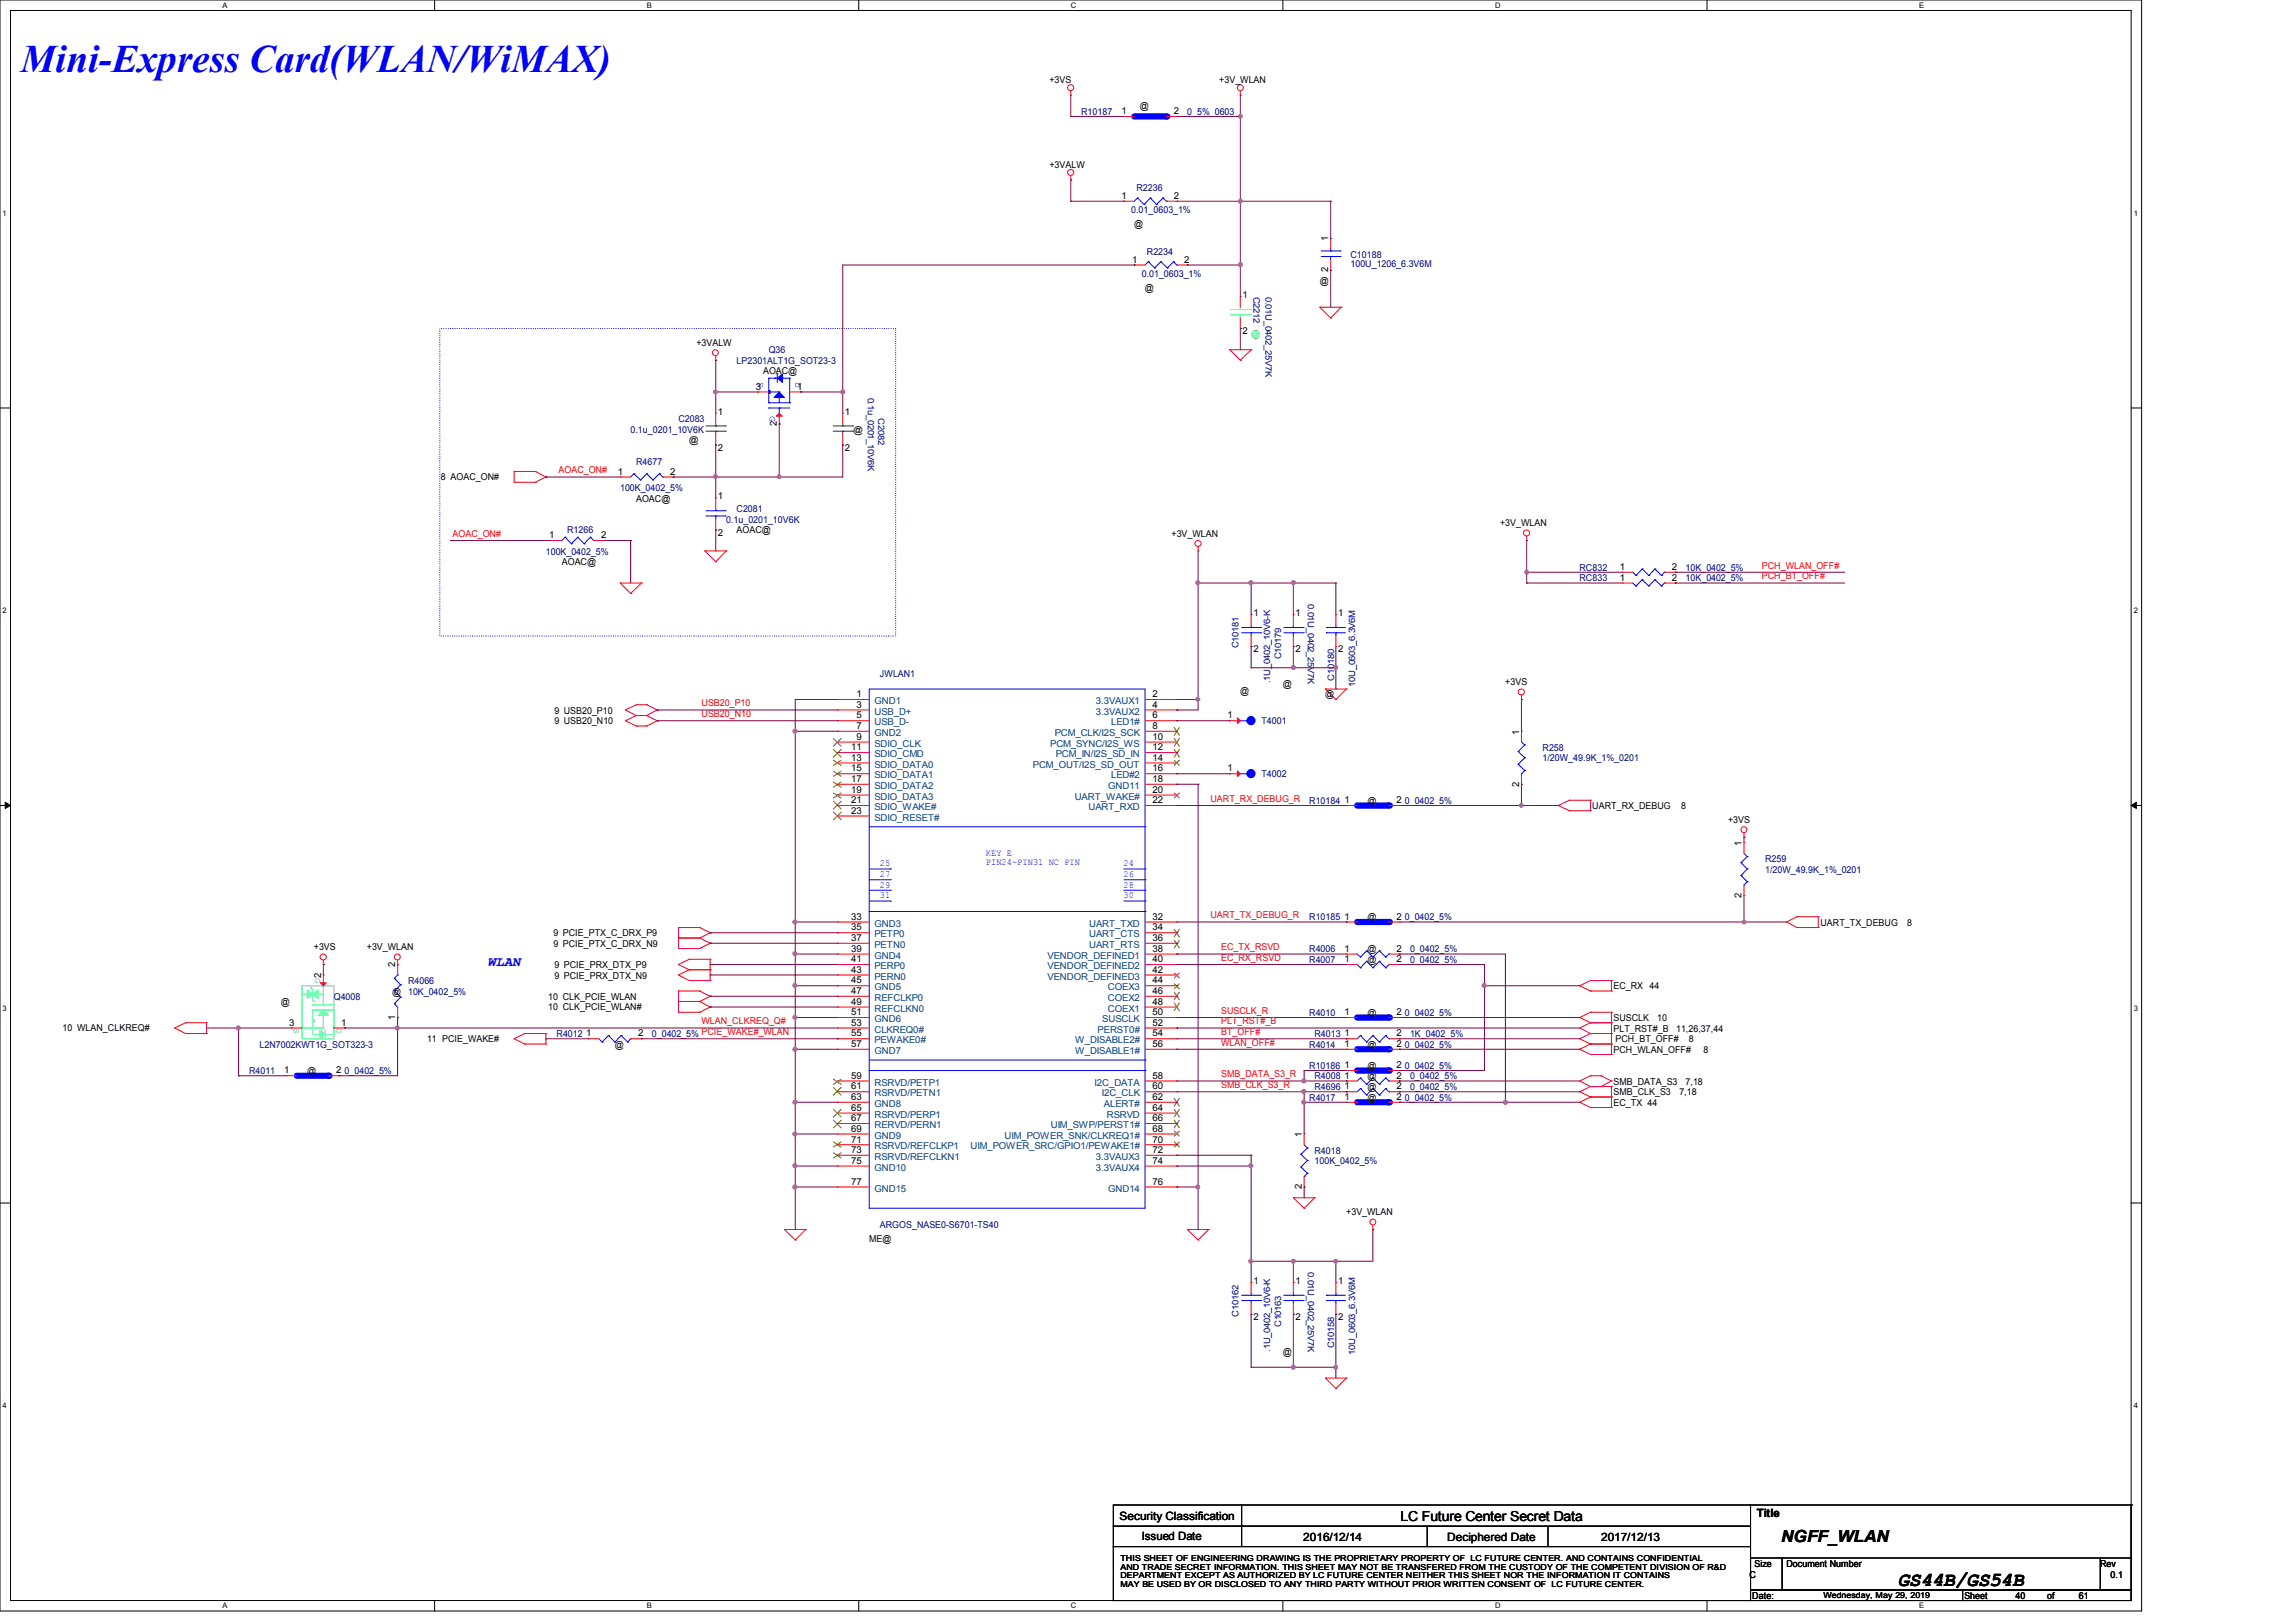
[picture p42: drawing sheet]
<svg xmlns="http://www.w3.org/2000/svg" width="297mm" height="210mm" viewBox="0 0 297 210" stroke-linecap="round" stroke-linejoin="round" font-family="sans-serif">
<defs><g id="words">
<text font-size="5" fill="#00f" x="2.7" y="9.3">Mini-Express Card(WLAN/WiMAX)</text>
<text font-size="2.6" x="245.5" y="205.1">GS44B/GS54B</text>
<text font-size="2.2" x="230.4" y="199.5">NGFF_WLAN</text>
<text font-size="1.8" fill="#00f" x="63.1" y="125">WLAN</text>
<text font-size="1.8" x="181.2" y="196.8">LC Future Center Secret Data</text>
<g font-size="1.5">
<text x="144.8" y="196.6">Security Classification</text>
<text x="227.2" y="196.3">Title</text>
<text x="147.7" y="199.3">Issued Date</text>
<text x="168.6" y="199.4">2016/12/14</text>
<text x="187.2" y="199.4">Deciphered Date</text>
<text x="207.1" y="199.4">2017/12/13</text>
</g>
<g font-size="1.2">
<text x="135.8" y="10.7">+3VS</text>
<text x="157.7" y="10.7">+3V_WLAN</text>
<text x="145.1" y="14.8">1</text>
<text x="147.4" y="14.1">@</text>
<text x="151.8" y="14.8">2</text>
<text x="135.8" y="21.7">+3VALW</text>
<text x="145.1" y="25.7">1</text>
<text x="146.7" y="29.4">@</text>
<text x="151.8" y="25.7">2</text>
<text x="146.5" y="34">1</text>
<text x="153.2" y="34">2</text>
<text x="171.8" y="35.2" transform="rotate(-90 171.8 35.2)">2</text>
<text x="171.8" y="31.2" transform="rotate(-90 171.8 31.2)">1</text>
<text x="148.1" y="37.6">@</text>
<text x="160.7" y="38.5">1</text>
<text x="170.7" y="36.8">@</text>
<text x="90.1" y="44.7">+3VALW</text>
<text x="160.7" y="43.3">2</text>
<text x="92.9" y="53.6">1</text>
<text x="97.8" y="50.4">3</text>
<text x="98.7" y="48.4">AOAC@</text>
<text x="103.1" y="50.4">1</text>
<text x="109.3" y="53.6">1</text>
<text x="92.9" y="58.3">2</text>
<text x="100.5" y="55.1" transform="rotate(-90 100.5 55.1)">2</text>
<text x="109.3" y="58.3">2</text>
<text x="57" y="62.1">8 AOAC_ON#</text>
<text x="79.9" y="61.4">1</text>
<text x="82.3" y="64.9">AOAC@</text>
<text x="86.7" y="61.4">2</text>
<text x="92.9" y="64.6">1</text>
<text x="71" y="69.6">1</text>
<text x="77.8" y="69.6">2</text>
<text x="92.9" y="69.3">2</text>
<text x="95.3" y="69">AOAC@</text>
<text x="151.5" y="69.4">+3V_WLAN</text>
<text x="194" y="68.1">+3V_WLAN</text>
<text x="72.7" y="73.2">AOAC@</text>
<text x="209.5" y="73.7">1</text>
<text x="209.5" y="75.1">1</text>
<text x="216.3" y="73.7">2</text>
<text x="216.3" y="75.1">2</text>
<text x="162.1" y="79.7">1</text>
<text x="167.6" y="79.7">1</text>
<text x="173.1" y="79.7">1</text>
<text x="160.4" y="89.7">@</text>
<text x="162.1" y="84.4">2</text>
<text x="165.9" y="88.9">@</text>
<text x="167.6" y="84.4">2</text>
<text x="173.1" y="84.4">2</text>
<text x="194.7" y="88.6">+3VS</text>
<text x="71.7" y="93.7">9 USB20_N10</text>
<text x="71.7" y="92.3">9 USB20_P10</text>
<text x="110.8" y="90.2">1</text>
<text x="110.8" y="91.6">3</text>
<text x="110.8" y="93">5</text>
<text x="110.8" y="94.3">7</text>
<text x="110.8" y="95.7">9</text>
<text x="149.1" y="90.2">2</text>
<text x="149.1" y="91.6">4</text>
<text x="149.1" y="93">6</text>
<text x="149.1" y="94.3">8</text>
<text x="149.1" y="95.7">10</text>
<text x="158.8" y="93">1</text>
<text x="171.4" y="90.1">@</text>
<text x="196.5" y="95" transform="rotate(-90 196.5 95)">1</text>
<text x="110.1" y="97.1">11</text>
<text x="110.1" y="98.4">13</text>
<text x="110.1" y="99.8">15</text>
<text x="110.1" y="101.2">17</text>
<text x="149.1" y="97.1">12</text>
<text x="149.1" y="98.4">14</text>
<text x="149.1" y="99.8">16</text>
<text x="149.1" y="101.2">18</text>
<text x="158.8" y="99.8">1</text>
<text x="196.5" y="101.8" transform="rotate(-90 196.5 101.8)">2</text>
<text x="110.1" y="102.6">19</text>
<text x="110.1" y="103.9">21</text>
<text x="110.1" y="105.3">23</text>
<text x="149.1" y="102.6">20</text>
<text x="149.1" y="103.9">22</text>
<text x="173.9" y="103.9">1</text>
<text x="176.9" y="104">@</text>
<text x="180.6" y="103.9">2</text>
<text x="206" y="104.7">UART_RX_DEBUG</text>
<text x="217.5" y="104.7">8</text>
<text x="223.5" y="106.5">+3VS</text>
<text x="225.3" y="109.4" transform="rotate(-90 225.3 109.4)">1</text>
<text x="110.1" y="119">33</text>
<text x="149.1" y="119">32</text>
<text x="173.9" y="119">1</text>
<text x="176.9" y="119.1">@</text>
<text x="180.6" y="119">2</text>
<text x="225.3" y="116.2" transform="rotate(-90 225.3 116.2)">2</text>
<text x="235.5" y="119.8">UART_TX_DEBUG</text>
<text x="246.7" y="119.8">8</text>
<text x="40.6" y="122.9">+3VS</text>
<text x="47.5" y="122.9">+3V_WLAN</text>
<text x="51.1" y="125.2" transform="rotate(-90 51.1 125.2)">2</text>
<text x="71.6" y="122.5">9 PCIE_PTX_C_DRX_N9</text>
<text x="71.6" y="121.2">9 PCIE_PTX_C_DRX_P9</text>
<text x="71.7" y="125.3">9 PCIE_PRX_DTX_P9</text>
<text x="110.1" y="120.4">35</text>
<text x="110.1" y="121.8">37</text>
<text x="110.1" y="123.1">39</text>
<text x="110.1" y="124.5">41</text>
<text x="110.1" y="125.9">43</text>
<text x="149.1" y="120.4">34</text>
<text x="149.1" y="121.8">36</text>
<text x="149.1" y="123.1">38</text>
<text x="149.1" y="124.5">40</text>
<text x="149.1" y="125.9">42</text>
<text x="173.9" y="124.5">1</text>
<text x="173.9" y="123.1">1</text>
<text x="176.9" y="124.6">@</text>
<text x="176.9" y="123.2">@</text>
<text x="180.6" y="124.5">2</text>
<text x="180.6" y="123.1">2</text>
<text x="36.3" y="130">@</text>
<text x="41.5" y="126.6" transform="rotate(-90 41.5 126.6)">2</text>
<text x="50.7" y="128.7">@</text>
<text x="51.1" y="132" transform="rotate(-90 51.1 132)">1</text>
<text x="70.9" y="129.4">10 CLK_PCIE_WLAN</text>
<text x="70.9" y="130.7">10 CLK_PCIE_WLAN#</text>
<text x="71.7" y="126.6">9 PCIE_PRX_DTX_N9</text>
<text x="110.1" y="127.3">45</text>
<text x="110.1" y="131.4">51</text>
<text x="110.1" y="128.6">47</text>
<text x="110.1" y="130">49</text>
<text x="149.1" y="127.3">44</text>
<text x="149.1" y="128.6">46</text>
<text x="149.1" y="130">48</text>
<text x="149.1" y="131.4">50</text>
<text x="173.9" y="131.4">1</text>
<text x="176.9" y="131.4">@</text>
<text x="180.6" y="131.4">2</text>
<text x="208.7" y="128">EC_RX 44</text>
<text x="8.1" y="133.3">10 WLAN_CLKREQ#</text>
<text x="37.4" y="132.7">3</text>
<text x="44.2" y="132.7">1</text>
<text x="55.2" y="134.9">11 PCIE_WAKE#</text>
<text x="75.8" y="134.1">1</text>
<text x="79.5" y="135.6">@</text>
<text x="82.5" y="134.1">2</text>
<text x="110.1" y="132.7">53</text>
<text x="110.1" y="134.1">55</text>
<text x="110.1" y="135.5">57</text>
<text x="149.1" y="132.7">52</text>
<text x="149.1" y="134.1">54</text>
<text x="149.1" y="135.5">56</text>
<text x="173.9" y="135.5">1</text>
<text x="173.9" y="134.1">1</text>
<text x="176.9" y="135.6">@</text>
<text x="180.6" y="135.5">2</text>
<text x="180.6" y="134.1">2</text>
<text x="208.7" y="132.1">SUSCLK</text>
<text x="208.7" y="136.2">PCH_WLAN_OFF#</text>
<text x="208.7" y="133.5">PLT_RST#_B</text>
<text x="209" y="134.9">PCH_BT_OFF#</text>
<text x="214.4" y="132.1">10</text>
<text x="216.8" y="133.5">11,26,37,44</text>
<text x="218.5" y="134.9">8</text>
<text x="220.4" y="136.2">8</text>
<text x="36.7" y="138.9">1</text>
<text x="39.7" y="139">@</text>
<text x="43.5" y="138.9">2</text>
<text x="110.1" y="139.6">59</text>
<text x="110.1" y="141">61</text>
<text x="110.1" y="142.3">63</text>
<text x="110.1" y="143.7">65</text>
<text x="149.1" y="139.6">58</text>
<text x="149.1" y="141">60</text>
<text x="149.1" y="142.3">62</text>
<text x="149.1" y="143.7">64</text>
<text x="173.9" y="142.3">1</text>
<text x="173.9" y="139.6">1</text>
<text x="173.9" y="141">1</text>
<text x="173.9" y="138.2">1</text>
<text x="176.9" y="142.4">@</text>
<text x="176.9" y="139.7">@</text>
<text x="176.9" y="141">@</text>
<text x="176.9" y="138.3">@</text>
<text x="180.6" y="142.3">2</text>
<text x="180.6" y="139.6">2</text>
<text x="180.6" y="141">2</text>
<text x="180.6" y="138.2">2</text>
<text x="208.7" y="143.1">EC_TX 44</text>
<text x="208.7" y="141.7">SMB_CLK_S3</text>
<text x="208.7" y="140.3">SMB_DATA_S3</text>
<text x="217.2" y="141.7">7,18</text>
<text x="218" y="140.3">7,18</text>
<text x="110.1" y="145.1">67</text>
<text x="110.1" y="146.4">69</text>
<text x="110.1" y="147.8">71</text>
<text x="110.1" y="149.2">73</text>
<text x="149.1" y="145.1">66</text>
<text x="149.1" y="149.2">72</text>
<text x="149.1" y="146.4">68</text>
<text x="149.1" y="147.8">70</text>
<text x="168.4" y="147.2" transform="rotate(-90 168.4 147.2)">1</text>
<text x="110.1" y="150.6">75</text>
<text x="110.1" y="153.3">77</text>
<text x="149.1" y="150.6">74</text>
<text x="149.1" y="153.3">76</text>
<text x="168.4" y="153.9" transform="rotate(-90 168.4 153.9)">2</text>
<text x="112.4" y="160.7">ME@</text>
<text x="174.1" y="157.2">+3V_WLAN</text>
<text x="162.1" y="166.1">1</text>
<text x="167.6" y="166.1">1</text>
<text x="173.1" y="166.1">1</text>
<text x="162.1" y="170.8">2</text>
<text x="167.6" y="170.8">2</text>
<text x="173.1" y="170.8">2</text>
<text x="165.9" y="175.3">@</text>
<text x="227" y="202.7">Size</text>
<text x="231.1" y="202.7">Document Number</text>
<text x="271.7" y="202.7">Rev</text>
<text x="226.3" y="204.1">C</text>
<text x="226.7" y="206.9">Date:</text>
<text x="254.1" y="206.9">Sheet</text>
<text x="260.7" y="206.9">40</text>
<text x="264.8" y="206.9">of</text>
<text x="268.9" y="206.9">61</text>
<text x="273" y="204.1">0.1</text>
</g>
<g font-size="1.2" fill="#000080">
<text x="139.9" y="14.9">R10187</text>
<text x="153.6" y="14.9">0_5%_0603</text>
<text x="146.3" y="27.6">0.01_0603_1%</text>
<text x="147" y="24.7">R2236</text>
<text x="147.7" y="35.8">0.01_0603_1%</text>
<text x="148.4" y="32.9">R2234</text>
<text x="174.7" y="33.4">C10188</text>
<text x="174.7" y="34.6">100U_1206_6.3V6M</text>
<text x="162.2" y="38.4" transform="rotate(90 162.2 38.4)">C2212</text>
<text x="163.7" y="38.4" transform="rotate(90 163.7 38.4)">0.01U_0402_25V7K</text>
<text x="95.3" y="47.1">LP2301ALT1G_SOT23-3</text>
<text x="99.4" y="45.7">Q36</text>
<text x="112.3" y="51.4" transform="rotate(90 112.3 51.4)">0.1u_0201_10V6K</text>
<text x="81.6" y="56">0.1u_0201_10V6K</text>
<text x="87.7" y="54.6">C2083</text>
<text x="113.6" y="54.1" transform="rotate(90 113.6 54.1)">C2082</text>
<text x="80.2" y="63.5">100K_0402_5%</text>
<text x="82.3" y="60.1">R4677</text>
<text x="70.6" y="71.8">100K_0402_5%</text>
<text x="73.4" y="69">R1266</text>
<text x="93.9" y="67.6">0.1u_0201_10V6K</text>
<text x="95.3" y="66.3">C2081</text>
<text x="204.3" y="73.8">RC832</text>
<text x="204.3" y="75.2">RC833</text>
<text x="218" y="73.8">10K_0402_5%</text>
<text x="218" y="75.2">10K_0402_5%</text>
<text x="160.2" y="83.9" transform="rotate(-90 160.2 83.9)">C10181</text>
<text x="169.2" y="78.1" transform="rotate(90 169.2 78.1)">0.01U_0402_25V7K</text>
<text x="113.8" y="87.5">JWLAN1</text>
<text x="164.3" y="88.4" transform="rotate(-90 164.3 88.4)">.1U_0402_10V6-K</text>
<text x="165.7" y="85.3" transform="rotate(-90 165.7 85.3)">C10179</text>
<text x="172.6" y="88.1" transform="rotate(-90 172.6 88.1)">C10180</text>
<text x="175.3" y="88.9" transform="rotate(-90 175.3 88.9)">10U_0603_6.3V6M</text>
<text x="163.2" y="93.7">T4001</text>
<text x="163.2" y="100.6">T4002</text>
<text x="199.5" y="97.2">R258</text>
<text x="199.5" y="98.5">1/20W_49.9K_1%_0201</text>
<text x="169.4" y="104">R10184</text>
<text x="181.7" y="104">0_0402_5%</text>
<text x="228.3" y="111.5">R259</text>
<text x="228.3" y="112.9">1/20W_49.9K_1%_0201</text>
<text x="169.4" y="119.1">R10185</text>
<text x="181.7" y="119.1">0_0402_5%</text>
<text x="169.4" y="124.6">R4007</text>
<text x="169.4" y="123.2">R4006</text>
<text x="182.4" y="124.6">0_0402_5%</text>
<text x="182.4" y="123.2">0_0402_5%</text>
<text x="43.2" y="129.4">Q4008</text>
<text x="52.8" y="127.3">R4066</text>
<text x="52.8" y="128.7">10K_0402_5%</text>
<text x="169.4" y="131.4">R4010</text>
<text x="181.7" y="131.4">0_0402_5%</text>
<text x="33.6" y="135.6">L2N7002KWT1G_SOT323-3</text>
<text x="72" y="134.2">R4012</text>
<text x="84.3" y="134.2">0_0402_5% PCIE_WAKE#_WLAN</text>
<text x="169.4" y="135.6">R4014</text>
<text x="170" y="134.2">R4013</text>
<text x="181.7" y="135.6">0_0402_5%</text>
<text x="182.4" y="134.2">1K_0402_5%</text>
<text x="32.2" y="139">R4011</text>
<text x="44.6" y="139">0_0402_5%</text>
<text x="169.4" y="142.4">R4017</text>
<text x="169.4" y="138.3">R10186</text>
<text x="170" y="139.7">R4008</text>
<text x="170" y="141">R4696</text>
<text x="181.7" y="142.4">0_0402_5%</text>
<text x="181.7" y="138.3">0_0402_5%</text>
<text x="182.4" y="139.7">0_0402_5%</text>
<text x="182.4" y="141">0_0402_5%</text>
<text x="170" y="149.3">R4018</text>
<text x="170" y="150.6">100K_0402_5%</text>
<text x="113.8" y="158.9">ARGOS_NASE0-S6701-TS40</text>
<text x="169.2" y="164.6" transform="rotate(90 169.2 164.6)">0.01U_0402_25V7K</text>
<text x="160.2" y="170.3" transform="rotate(-90 160.2 170.3)">C10162</text>
<text x="165.7" y="171.7" transform="rotate(-90 165.7 171.7)">C10163</text>
<text x="164.3" y="174.9" transform="rotate(-90 164.3 174.9)">.1U_0402_10V6-K</text>
<text x="172.6" y="174.5" transform="rotate(-90 172.6 174.5)">C10158</text>
<text x="175.3" y="175.3" transform="rotate(-90 175.3 175.3)">10U_0603_6.3V6M</text>
</g>
<text font-size="1.2" fill="#0f0" x="161.8" y="43.6">@</text>
<g font-size="1.2" fill="#008000">
<text x="89.2" y="57.4">@</text>
<text x="110.4" y="56">@</text>
</g>
<g font-size="1.2" fill="#f00">
<text x="72.3" y="61.3">AOAC_ON#</text>
<text x="58.5" y="69.5">AOAC_ON#</text>
<text x="227.9" y="73.6">PCH_WLAN_OFF#</text>
<text x="227.9" y="75">PCH_BT_OFF#</text>
<text x="90.8" y="92.8">USB20_N10</text>
<text x="90.8" y="91.4">USB20_P10</text>
<text x="156.6" y="103.8">UART_RX_DEBUG_R</text>
<text x="156.6" y="118.8">UART_TX_DEBUG_R</text>
<text x="158" y="123">EC_TX_RSVD</text>
<text x="158" y="124.3">EC_RX_RSVD</text>
<text x="158" y="131.2">SUSCLK_R</text>
<text x="90.8" y="132.5">WLAN_CLKREQ_Q#</text>
<text x="158" y="133.9">BT_OFF#</text>
<text x="158" y="135.3">WLAN_OFF#</text>
<text x="158" y="132.5">PLT_RST#_B</text>
<text x="158" y="140.8">SMB_CLK_S3_R</text>
<text x="158" y="139.4">SMB_DATA_S3_R</text>
</g>
<g font-size="1.2" fill="#004080">
<text x="113.1" y="91.1">GND1</text>
<text x="113.1" y="92.5">USB_D+</text>
<text x="113.1" y="93.9">USB_D-</text>
<text x="113.1" y="95.2">GND2</text>
<text x="136.4" y="95.2">PCM_CLK/I2S_SCK</text>
<text x="141.8" y="91.1">3.3VAUX1</text>
<text x="141.8" y="92.5">3.3VAUX2</text>
<text x="143.7" y="93.9">LED1#</text>
<text x="113.1" y="96.6">SDIO_CLK</text>
<text x="113.1" y="98">SDIO_CMD</text>
<text x="113.1" y="99.3">SDIO_DATA0</text>
<text x="113.1" y="100.7">SDIO_DATA1</text>
<text x="133.6" y="99.3">PCM_OUT/I2S_SD_OUT</text>
<text x="135.8" y="96.6">PCM_SYNC/I2S_WS</text>
<text x="136.6" y="98">PCM_IN/I2S_SD_IN</text>
<text x="143.7" y="100.7">LED#2</text>
<text x="113.1" y="102.1">SDIO_DATA2</text>
<text x="113.1" y="103.5">SDIO_DATA3</text>
<text x="113.1" y="104.8">SDIO_WAKE#</text>
<text x="113.1" y="106.2">SDIO_RESET#</text>
<text x="139" y="103.5">UART_WAKE#</text>
<text x="140.8" y="104.8">UART_RXD</text>
<text x="143.3" y="102.1">GND11</text>
<text x="113.1" y="119.9">GND3</text>
<text x="140.9" y="119.9">UART_TXD</text>
<text x="113.1" y="121.3">PETP0</text>
<text x="113.1" y="122.6">PETN0</text>
<text x="113.1" y="124">GND4</text>
<text x="113.1" y="125.4">PERP0</text>
<text x="135.5" y="124">VENDOR_DEFINED1</text>
<text x="135.5" y="125.4">VENDOR_DEFINED2</text>
<text x="140.9" y="121.3">UART_CTS</text>
<text x="140.9" y="122.6">UART_RTS</text>
<text x="113.1" y="126.7">PERN0</text>
<text x="113.1" y="128.1">GND5</text>
<text x="113.1" y="129.5">REFCLKP0</text>
<text x="113.1" y="130.9">REFCLKN0</text>
<text x="135.5" y="126.7">VENDOR_DEFINED3</text>
<text x="143.3" y="128.1">COEX3</text>
<text x="143.3" y="129.5">COEX2</text>
<text x="143.3" y="130.9">COEX1</text>
<text x="113.1" y="132.2">GND6</text>
<text x="113.1" y="133.6">CLKREQ0#</text>
<text x="113.1" y="135">PEWAKE0#</text>
<text x="113.1" y="136.4">GND7</text>
<text x="139.1" y="135">W_DISABLE2#</text>
<text x="139.1" y="136.4">W_DISABLE1#</text>
<text x="142" y="133.6">PERST0#</text>
<text x="142.6" y="132.2">SUSCLK</text>
<text x="113.1" y="140.5">RSRVD/PETP1</text>
<text x="113.1" y="141.9">RSRVD/PETN1</text>
<text x="113.1" y="143.2">GND8</text>
<text x="141.6" y="140.5">I2C_DATA</text>
<text x="142.5" y="141.9">I2C_CLK</text>
<text x="142.8" y="143.2">ALERT#</text>
<text x="113.1" y="144.6">RSRVD/PERP1</text>
<text x="113.1" y="146">RERVD/PERN1</text>
<text x="113.1" y="147.3">GND9</text>
<text x="113.1" y="148.7">RSRVD/REFCLKP1</text>
<text x="125.6" y="148.7">UIM_POWER_SRC/GPIO1/PEWAKE1#</text>
<text x="130" y="147.3">UIM_POWER_SNK/CLKREQ1#</text>
<text x="135.9" y="146">UIM_SWP/PERST1#</text>
<text x="143.2" y="144.6">RSRVD</text>
<text x="113.1" y="150.1">RSRVD/REFCLKN1</text>
<text x="113.1" y="151.5">GND10</text>
<text x="113.1" y="154.2">GND15</text>
<text x="141.8" y="150.1">3.3VAUX3</text>
<text x="141.8" y="151.5">3.3VAUX4</text>
<text x="143.3" y="154.2">GND14</text>
</g>
<g font-size="1.2" fill="#00f">
<text x="113.8" y="112.1">25</text>
<text x="113.8" y="113.5">27</text>
<text x="127.5" y="110.7">KEY E</text>
<text x="127.5" y="112">PIN24~PIN31 NC PIN</text>
<text x="145.4" y="112.1">24</text>
<text x="145.4" y="113.5">26</text>
<text x="113.8" y="114.9">29</text>
<text x="113.8" y="116.2">31</text>
<text x="145.4" y="114.9">28</text>
<text x="145.4" y="116.2">30</text>
</g>
<g font-size="1.1" fill="#00f">
<text x="98.1" y="49.5" transform="rotate(90 98.1 49.5)">S</text>
<text x="99.6" y="53.9" transform="rotate(90 99.6 53.9)">G</text>
<text x="102.9" y="49.5" transform="rotate(90 102.9 49.5)">D</text>
</g>
<g font-size="1.1" fill="#00ff80">
<text x="40.8" y="126.6" transform="rotate(90 40.8 126.6)">G</text>
<text x="38" y="133" transform="rotate(90 38 133)">S</text>
<text x="43.5" y="133" transform="rotate(90 43.5 133)">D</text>
</g>
<g font-size="1.1">
<text x="144.9" y="202">THIS SHEET OF ENGINEERING DRAWING IS THE PROPRIETARY PROPERTY OF LC FUTURE CENTER. AND CONTAINS CONFIDENTIAL</text>
<text x="144.9" y="203.1">AND TRADE SECRET INFORMATION. THIS SHEET MAY NOT BE TRANSFERED FROM THE CUSTODY OF THE COMPETENT DIVISION OF R&amp;D</text>
<text x="144.9" y="204.2">DEPARTMENT EXCEPT AS AUTHORIZED BY LC FUTURE CENTER NEITHER THIS SHEET NOR THE INFORMATION IT CONTAINS</text>
<text x="144.9" y="205.3">MAY BE USED BY OR DISCLOSED TO ANY THIRD PARTY WITHOUT PRIOR WRITTEN CONSENT OF LC FUTURE CENTER.</text>
<text x="235.9" y="206.7">Wednesday, May 29, 2019</text>
</g>
<g font-size="1">
<text x="28.8" y="1">A</text>
<text x="83.7" y="1">B</text>
<text x="138.5" y="1">C</text>
<text x="193.4" y="1">D</text>
<text x="248.3" y="1">E</text>
<text x=".3" y="27.9">1</text>
<text x="276" y="27.9">1</text>
<text x=".3" y="79.4">2</text>
<text x="276" y="79.4">2</text>
<text x=".3" y="130.8">3</text>
<text x="276" y="130.8">3</text>
<text x=".3" y="182.2">4</text>
<text x="276" y="182.2">4</text>
<text x="28.8" y="208.1">A</text>
<text x="83.7" y="208.1">B</text>
<text x="138.5" y="208.1">C</text>
<text x="193.4" y="208.1">D</text>
<text x="248.3" y="208.1">E</text>
</g>
</g></defs>
<path d="M0 0h277v208.4h-277zM1.4 1.4h274.3v205.7h-274.3z" fill="none" stroke="#000" stroke-width=".13"/>
<g fill="#fff">
<path d="M28.8 .1h.6v1.1h-.6z"/>
<path d="M28.8 207.2h.6v1.1h-.6z"/>
</g>
<path d="M56.2 0v1.4M56.2 207.1v1.3" fill="none" stroke="#000" stroke-width=".13"/>
<g fill="#fff">
<path d="M83.7 .1h.6v1.1h-.6z"/>
<path d="M83.7 207.2h.6v1.1h-.6z"/>
</g>
<path d="M111.1 0v1.4M111.1 207.1v1.3" fill="none" stroke="#000" stroke-width=".13"/>
<g fill="#fff">
<path d="M138.5 .1h.7v1.1h-.7z"/>
<path d="M138.5 207.2h.7v1.1h-.7z"/>
</g>
<path d="M165.9 0v1.4M165.9 207.1v1.3" fill="none" stroke="#000" stroke-width=".13"/>
<g fill="#fff">
<path d="M193.4 .1h.7v1.1h-.7z"/>
<path d="M193.4 207.2h.7v1.1h-.7z"/>
</g>
<path d="M220.8 0v1.4M220.8 207.1v1.3" fill="none" stroke="#000" stroke-width=".13"/>
<g fill="#fff">
<path d="M248.2 .1h.7v1.1h-.7z"/>
<path d="M248.2 207.2h.7v1.1h-.7z"/>
<path d="M.3 27.1h.6v1.1h-.6z"/>
<path d="M276 27.1h.6v1.1h-.6z"/>
<path d="M.3 78.5h.6v1.1h-.6z"/>
<path d="M276 78.5h.6v1.1h-.6z"/>
</g>
<path d="M0 52.8h1.4M275.7 52.8h1.3" fill="none" stroke="#000" stroke-width=".13"/>
<g fill="#fff">
<path d="M.3 129.9h.6v1.1h-.6z"/>
<path d="M276 129.9h.6v1.1h-.6z"/>
</g>
<path d="M0 104.2h1.4M275.7 104.2h1.3" fill="none" stroke="#000" stroke-width=".13"/>
<path d="M.7 103.8l.7 .4-.7 .4zM275.7 104.2l.7-.4v.8z" fill="#000" stroke="#000" stroke-width=".13"/>
<g fill="#fff">
<path d="M.3 181.4h.6v1.1h-.6z"/>
<path d="M276 181.4h.6v1.1h-.6z"/>
</g>
<g fill="none" stroke="#000" stroke-width=".13">
<path d="M0 155.7h1.4M275.7 155.7h1.3M144 194.7h82.4v2.8h-82.4zM144 197.5h82.4v2.6h-82.4zM160.6 197.5h.1M160.6 194.7v5.4M184.6 197.5v2.6M200.2 197.5v2.6M226.3 194.7h49.4M275.7 194.7h.1M275.7 194.7v6.9M144 200.1h82.4v7h-82.4z"/>
<path d="M160.6 200.1h.1M184.6 200.1h.1M200.2 200.1h.1M226.4 201.6h4.1v4.1h-4.1zM226.4 205.7h27.5v1.4h-27.5zM230.5 201.6h41.2v4.1h-41.2zM253.9 205.7h21.8v1.4h-21.8zM271.7 201.6h4v4.1h-4z"/>
</g>
<path d="M56.9 42.5h59v39.8h-59z" fill="none" stroke="#00f" stroke-width=".13" stroke-dasharray="0 .3"/>
<g fill="none" stroke="#f00" stroke-width=".13">
<path d="M138.5 12.3h.1M138.5 11.8v.5M160.4 12.3h.1M160.4 11.8v.5M138.5 23.3h.1M138.5 22.7v.6M170.7 39.8h.1M170.7 39.8h2.8M170.7 39.8l1.4 1.3M173.5 39.8h.1M173.5 39.8l-1.4 1.3M92.6 46.6h.1"/>
<path d="M92.6 46.1v.5M159.1 45.3h.1M159.1 45.3h2.7M159.1 45.3l1.3 1.3M160.4 46.6h.1M161.8 45.3h.1M161.8 45.3l-1.4 1.3M172.1 41.1h.1M66.5 61h.1M66.5 62.4h.1M66.5 61h2.8M66.5 61v1.4"/>
<path d="M66.5 62.4h2.8M69.3 61h.1M69.3 62.4h.1M69.3 61l1.3 .7M70.6 61.7h.1M70.6 61.7l-1.3 .7M71.3 69.9h.1M71.3 69.9h1.4M76.8 69.9h1.3M78.1 69.9h.1M80.2 75.4h.1M80.2 75.4h2.8"/>
<path d="M80.2 75.4l1.4 1.4M81.6 76.8h.1M83 75.4h.1M83 75.4l-1.4 1.4M91.2 71.3h.1M91.2 71.3h2.7M91.2 71.3l1.4 1.4M92.6 72.7h.1M93.9 71.3h.1M93.9 71.3l-1.3 1.4M155 71.3h.1M155 70.7v.6"/>
<path d="M197.5 69.9h.1M197.5 69.4v.5M80.9 93.3h.1M80.9 91.9h.1M80.9 93.3l1.4 .6M80.9 91.9l1.4 .7M82.3 92.6h.1M82.3 93.9h.1M82.3 91.2h.1M82.3 92.6l-1.4 .7M82.3 92.6h1.4M82.3 93.9h1.4"/>
<path d="M82.3 91.2l-1.4 .7M82.3 91.2h1.4M83.7 92.6h.1M83.7 93.9h.1M83.7 91.2h.1M83.7 92.6l1.3 .7M83.7 91.2l1.3 .7M85 93.3h.1M85 91.9h.1M85 93.3l-1.3 .6M85 91.9l-1.3 .7M171.4 89.2h.1"/>
<path d="M171.4 89.2h2.8M171.4 89.2l1.4 1.3M172.8 90.5h.1M174.2 89.2h.1M174.2 89.2l-1.4 1.3M196.8 90.5h.1M196.8 90v.5M201.6 104.2h.1M201.6 104.2l1.4 .7M203 103.5h.1M203 104.9h.1M203 103.5l-1.4 .7"/>
<path d="M203 103.5h2.7M203 104.9h2.7M205.7 103.5h.1M205.7 104.9h.1M205.7 103.5v1.4M225.6 108.3h.1M225.6 107.8v.5M231.1 119.3h.1M231.1 119.3l1.4 .7M232.5 118.6h.1M232.5 118.6l-1.4 .7M232.5 118.6h2.7"/>
<path d="M235.2 118.6h.1M235.2 118.6v1.4M22.6 133h.1M22.6 133l1.4 .7M24 133.7h.1M24 132.3h.1M24 133.7h2.7M24 132.3h2.7M24 132.3l-1.4 .7M26.7 132.3h.1M26.7 133.7h.1M26.7 132.3v1.4"/>
<path d="M37.7 133h.1M37.7 133h1.4M41.8 124.8h.1M41.8 126.2h.1M41.8 124.2v.6M41.8 126.2v1.4M43.2 133h1.4M44.6 133h.1M51.4 124.8h.1M51.4 124.2v.6M66.5 134.4h.1M66.5 134.4l1.4 .7"/>
<path d="M67.9 133.7h.1M67.9 135.1h.1M67.9 133.7l-1.4 .7M67.9 133.7h2.7M67.9 135.1h2.7M70.6 133.7h.1M70.6 135.1h.1M70.6 133.7v1.4M87.8 129.6h.1M87.8 128.2h.1M87.8 131h.1M87.8 122.7h.1"/>
<path d="M87.8 121.4h.1M87.8 120h.1M87.8 124.8h.1M87.8 126.2h.1M87.8 128.2h2.7M87.8 129.6h2.7M87.8 120v2.7M87.8 128.2v2.8M87.8 131h2.7M87.8 121.4h2.7M87.8 122.7h2.7M87.8 120h2.7"/>
<path d="M87.8 124.8l1.4 .7M87.8 126.2l1.4 .7M89.2 124.1h.1M89.2 125.5h.1M89.2 126.9h.1M89.2 126.9h2.7M89.2 124.1l-1.4 .7M89.2 124.1h2.7M89.2 125.5h2.7M89.2 125.5l-1.4 .7M90.5 128.2h.1M90.5 129.6h.1"/>
<path d="M90.5 131h.1M90.5 121.4h.1M90.5 122.7h.1M90.5 120h.1M90.5 128.2l1.4 .7M90.5 129.6l1.4 .7M90.5 121.4l1.4 .6M90.5 120l1.4 .7M91.9 128.9h.1M91.9 130.3h.1M91.9 122h.1M91.9 120.7h.1"/>
<path d="M91.9 124.1h.1M91.9 125.5h.1M91.9 126.9h.1M91.9 128.9l-1.4 .7M91.9 130.3l-1.4 .7M91.9 122l-1.4 .7M91.9 120.7l-1.4 .7M91.9 124.1v2.8M204.3 131.7h.1M204.3 127.6h.1M204.3 134.4h.1M204.3 135.8h.1"/>
<path d="M204.3 133h.1M204.3 139.9h.1M204.3 131.7l1.4 .6M204.3 127.6l1.4 .6M204.3 134.4l1.4 .7M204.3 135.8l1.4 .6M204.3 133l1.4 .7M204.3 139.9l1.4 .7M205.7 131h.1M205.7 132.3h.1M205.7 126.9h.1M205.7 128.2h.1"/>
<path d="M205.7 133.7h.1M205.7 135.1h.1M205.7 136.4h.1M205.7 139.2h.1M205.7 128.2h2.7M205.7 131h2.7M205.7 133.7h2.7M205.7 135.1h2.7M205.7 131l-1.4 .7M205.7 132.3h2.7M205.7 126.9l-1.4 .7M205.7 126.9h2.7"/>
<path d="M205.7 133.7l-1.4 .7M205.7 135.1l-1.4 .7M205.7 136.4h2.7M205.7 132.3l-1.4 .7M205.7 139.2l-1.4 .7M205.7 139.2h1.4M207.1 139.2h.1M207.1 139.2l1.3 .7M208.4 131h.1M208.4 132.3h.1M208.4 126.9h.1M208.4 128.2h.1"/>
<path d="M208.4 135.1h.1M208.4 133.7h.1M208.4 136.4h.1M208.4 139.9h.1M208.4 126.9v1.3M208.4 131v5.4M208.4 139.9l-1.3 .7M232.5 120h.1M232.5 120h2.7M235.2 120h.1M101.5 159.1h.1M101.5 159.1h2.7"/>
<path d="M101.5 159.1l1.4 1.3M104.2 159.1h.1M104.2 159.1l-1.3 1.3M153.6 159.1h.1M153.6 159.1h2.7M153.6 159.1l1.4 1.3M156.3 159.1h.1M156.3 159.1l-1.3 1.3M167.3 155h.1M167.3 155h2.8M167.3 155l1.4 1.3M168.7 156.3h.1"/>
<path d="M170.1 155h.1M170.1 155l-1.4 1.3M177.6 159.1h.1M177.6 158.5v.6M204.3 142.6h.1M204.3 141.3h.1M204.3 142.6l1.4 .7M204.3 141.3l1.4 .6M205.7 141.9h.1M205.7 143.3h.1M205.7 140.6h.1M205.7 141.9l-1.4 .7"/>
<path d="M205.7 141.9h2.7M205.7 143.3h2.7M205.7 140.6l-1.4 .7M205.7 140.6h2.7M207.1 140.6h.1M208.4 141.9h.1M208.4 143.3h.1M208.4 140.6h.1M208.4 140.6v2.7M102.9 160.4h.1M155 160.4h.1M171.4 178.3h.1"/>
<path d="M171.4 178.3h2.8M171.4 178.3l1.4 1.4M172.8 179.7h.1M174.2 178.3h.1M174.2 178.3l-1.4 1.4"/>
<circle cx="138.5" cy="11.3" r=".39"/>
<circle cx="160.4" cy="11.3" r=".38"/>
<circle cx="138.5" cy="22.3" r=".39"/>
<circle cx="92.5" cy="45.6" r=".38"/>
<circle cx="155" cy="70.3" r=".39"/>
<circle cx="197.5" cy="69" r=".39"/>
<circle cx="196.8" cy="89.5" r=".39"/>
<circle cx="225.6" cy="107.4" r=".38"/>
<circle cx="41.8" cy="123.8" r=".39"/>
<circle cx="51.4" cy="123.8" r=".38"/>
<circle cx="177.6" cy="158.1" r=".38"/>
</g>
<path d="M73.1 69.5h.1M73.1 69.5l-.4 .4M73.1 69.5l.8 .9M73.9 70.4h.1M74.7 69.5h.1M74.7 69.5l-.8 .9M74.7 69.5l.9 .9M75.6 70.4h.1M76.4 69.5h.1M76.4 69.5l-.8 .9M76.4 69.5l.4 .4M76.8 69.9h.1" fill="none" stroke="#00f" stroke-width=".13"/>
<g fill="#00ff80" stroke="#00ff80" stroke-width=".13">
<path d="M41.8 130.7l.7 .7h-1.4z"/>
<path d="M41.4 133.3l.7 .6-.7 .5z"/>
<path d="M39.8 128.1l.6 .6-.6 .5z"/>
<path d="M40.4 128.7l.7-.6v1.1z"/>
</g>
<g fill="none" stroke="#00ff80" stroke-width=".13">
<path d="M39.1 127.6h4.1v6.8h-4.1zM39.1 128.7h.1M39.1 132.1h.1M39.1 133h.1M39.1 133h2.7M39.1 128.7h.7M39.1 128.7v3.4M40.2 127.8h.1M40.2 127.8l.2 .2v1.5M40.4 130.7h.1M40.4 132.1h.1M40.4 130h.1"/>
<path d="M40.4 133.9h.1M40.4 132.2h.1M40.4 129.5h.1M40.4 130.7h2.8M40.4 130.7v3.2M40.4 130h2.8M40.4 133.9h1M40.4 131.9h.2M40.4 132.2h.2M40.4 129.5l.3 .1M40.6 131.9h.1M40.6 132.2h.1"/>
<path d="M40.6 131.9v.3M40.7 129.6h.1M41.1 128.7h.1M41.1 128.7h.7M41.4 133.9h.1M41.8 133h.1M41.8 131.4h.1M41.8 130h.1M41.8 127.6v2.4M41.8 131.4v1.6M42.1 134.4h.1M42.1 133.9h1.1"/>
<path d="M42.1 133.3v1.1M42.4 133.9h.1M43.2 130.7h.1M43.2 133.9h.1M43.2 130.7v3.2"/>
</g>
<path d="M41.4 127.2h.8l-.4 .4z" fill="#f00" stroke="#f00" stroke-width=".13"/>
<path d="M175.6 142.6h4.1" fill="none" stroke="#00f" stroke-width=".8"/>
<circle cx="179.7" cy="142.6" r=".4" fill="#00f"/>
<g fill="none" stroke="#f00" stroke-width=".13">
<path d="M145.4 26h.1M145.4 26h1.3M146.7 34.3h.1M146.7 34.3h1.4M150.9 26h1.3M152.2 26h.1M152.2 34.3h1.4M153.6 34.3h.1M172.8 79.5h.1M172.8 79.5v1.4M159.1 93.3h.1M159.1 93.3h1.3"/>
<path d="M172.8 83.7h.1M172.8 82.3v1.4M174.2 124.8h.1M174.2 124.8h1.4M179.7 124.8h1.3M181 124.8h.1M174.2 142.6h.1M174.2 142.6h1.4M179.7 142.6h1.3M181 142.6h.1M167.3 165.9h.1M167.3 170.1h.1"/>
<path d="M167.3 165.9v1.4M167.3 168.7v1.4"/>
</g>
<g fill="none" stroke="#00f" stroke-width=".13">
<path d="M147.2 25.6h.1M147.2 25.6l-.5 .4M147.2 25.6l.8 .9M148 26.5h.1M148.5 33.9h.1M148.5 33.9l-.4 .4M148.5 33.9l.9 .8M148.8 25.6h.1M148.8 25.6l-.8 .9M148.8 25.6l.8 .9M149.4 34.7h.1M149.6 26.5h.1"/>
<path d="M150.2 33.9h.1M150.2 33.9l-.8 .8M150.2 33.9l.8 .8M150.5 25.6h.1M150.5 25.6l-.9 .9M150.5 25.6l.4 .4M150.9 26h.1M151 34.7h.1M151.8 33.9h.1M151.8 33.9l-.8 .8M151.8 33.9l.4 .4M152.2 34.3h.1"/>
<path d="M160.4 93.3h.9M161.3 93.3h.1M171.6 81.9h.1M171.6 81.2h.1M171.6 81.9h2.4M171.6 81.2h2.4M172.8 81.2h.1M172.8 81.9h.1M172.8 80.9v.3M172.8 81.9v.4M175.6 124.8l.4 .4M176 125.2h.1"/>
<path d="M176.8 124.4h.1M176.8 124.4l-.8 .8M176.8 124.4l.8 .8M177.6 125.2h.1M178.4 124.4h.1M178.4 124.4l-.8 .8M178.4 124.4l.8 .8M179.2 125.2h.1M179.7 124.8h.1M179.7 124.8l-.5 .4M166.1 168.3h2.5M166.1 167.6h2.5"/>
<path d="M167.3 167.6h.1M167.3 168.3h.1M167.3 167.3v.3M167.3 168.3v.4M168.6 168.3h.1M168.6 167.6h.1"/>
</g>
<circle cx="161.8" cy="93.2" r=".53" fill="#00f" stroke="#00f" stroke-width=".13"/>
<path d="M160.1 92.9l.3 .4-.3 .3z" fill="#f00" stroke="#f00" stroke-width=".13"/>
<path d="M175.6 135.8h4.1" fill="none" stroke="#00f" stroke-width=".8"/>
<circle cx="179.7" cy="135.8" r=".4" fill="#00f"/>
<g fill="none" stroke="#f00" stroke-width=".13">
<path d="M98 50.7h.1M98 50.7h1.4M100.8 54.9h.1M100.8 53.5v1.4M102.2 50.7h1.3M103.5 50.7h.1M92.6 64.4h.1M92.6 68.6h.1M92.6 64.4v1.4M92.6 67.2v1.4M209.8 74h.1M209.8 74h1.4"/>
<path d="M215.3 74h1.4M216.7 74h.1M108.3 90.5h.1M108.3 91.9h.1M108.3 93.3h.1M108.3 94.6h.1M108.3 96h.1M108.3 97.4h.1M108.3 98.7h.1M108.3 90.5h4.1M108.3 91.9h4.1M108.3 93.3h4.1"/>
<path d="M108.3 94.6h4.1M108.3 96h4.1M108.3 97.4h4.1M108.3 98.7h4.1M148.1 90.5h4.1M148.1 91.9h4.1M148.1 93.3h4.1M148.1 94.6h4.1M148.1 96h4.1M148.1 97.4h4.1M148.1 98.7h4.1M152.2 90.5h.1"/>
<path d="M152.2 91.9h.1M152.2 93.3h.1M152.2 94.6h.1M152.2 96h.1M152.2 97.4h.1M152.2 98.7h.1M108.3 100.1h.1M108.3 101.5h.1M108.3 102.9h.1M108.3 104.2h.1M108.3 105.6h.1M108.3 119.3h.1"/>
<path d="M108.3 100.1h4.1M108.3 101.5h4.1M108.3 102.9h4.1M108.3 104.2h4.1M108.3 105.6h4.1M108.3 119.3h4.1M148.1 100.1h4.1M148.1 101.5h4.1M148.1 102.9h4.1M148.1 104.2h4.1M148.1 119.3h4.1M152.2 100.1h.1"/>
<path d="M152.2 101.5h.1M152.2 102.9h.1M152.2 104.2h.1M152.2 119.3h.1M159.1 100.1h.1M159.1 100.1h1.3M225.6 109h.1M225.6 115.9h.1M225.6 109v1.4M225.6 114.5v1.4M108.3 120.7h.1M108.3 122h.1"/>
<path d="M108.3 123.4h.1M108.3 124.8h.1M108.3 126.2h.1M108.3 127.6h.1M108.3 128.9h.1M108.3 130.3h.1M108.3 131.7h.1M108.3 133h.1M108.3 134.4h.1M108.3 135.8h.1M108.3 139.9h.1M108.3 135.8h4.1"/>
<path d="M108.3 134.4h4.1M108.3 120.7h4.1M108.3 122h4.1M108.3 123.4h4.1M108.3 124.8h4.1M108.3 126.2h4.1M108.3 127.6h4.1M108.3 128.9h4.1M108.3 130.3h4.1M108.3 131.7h4.1M108.3 133h4.1M108.3 139.9h4.1"/>
<path d="M148.1 135.8h4.1M148.1 134.4h4.1M148.1 120.7h4.1M148.1 122h4.1M148.1 123.4h4.1M148.1 124.8h4.1M148.1 126.2h4.1M148.1 127.6h4.1M148.1 128.9h4.1M148.1 130.3h4.1M148.1 131.7h4.1M148.1 133h4.1"/>
<path d="M148.1 139.9h4.1M152.2 120.7h.1M152.2 122h.1M152.2 123.4h.1M152.2 124.8h.1M152.2 126.2h.1M152.2 127.6h.1M152.2 128.9h.1M152.2 130.3h.1M152.2 131.7h.1M152.2 133h.1M152.2 134.4h.1"/>
<path d="M152.2 135.8h.1M152.2 139.9h.1M174.2 135.8h.1M174.2 134.4h.1M174.2 135.8h1.4M174.2 134.4h1.4M179.7 135.8h1.3M179.7 134.4h1.3M181 135.8h.1M181 134.4h.1M108.3 141.3h.1M108.3 142.6h.1"/>
<path d="M108.3 144h.1M108.3 145.4h.1M108.3 146.7h.1M108.3 148.1h.1M108.3 149.5h.1M108.3 150.9h.1M108.3 153.6h.1M108.3 141.3h4.1M108.3 142.6h4.1M108.3 144h4.1M108.3 145.4h4.1M108.3 146.7h4.1"/>
<path d="M108.3 148.1h4.1M108.3 149.5h4.1M108.3 150.9h4.1M108.3 153.6h4.1M148.1 141.3h4.1M148.1 142.6h4.1M148.1 144h4.1M148.1 145.4h4.1M148.1 146.7h4.1M148.1 148.1h4.1M148.1 149.5h4.1M148.1 150.9h4.1"/>
<path d="M148.1 153.6h4.1M152.2 141.3h.1M152.2 142.6h.1M152.2 144h.1M152.2 145.4h.1M152.2 146.7h.1M152.2 148.1h.1M152.2 149.5h.1M152.2 150.9h.1M152.2 153.6h.1M161.8 165.9h.1M161.8 170.1h.1"/>
<path d="M161.8 165.9v1.4M161.8 168.7v1.4M172.8 165.9h.1M172.8 170.1h.1M172.8 165.9v1.4M172.8 168.7v1.4"/>
</g>
<g fill="none" stroke="#00f" stroke-width=".13">
<path d="M99.4 52.1h.1M99.4 50.7h.1M99.4 52.8h.1M99.4 48.9h.1M99.4 50.6h.1M99.4 52.1h2.8M99.4 48.9v3.2M99.4 50.7h1.4M99.4 52.8h2.8M99.4 48.9h1.1M99.4 50.9h.2M99.4 50.6h.2"/>
<path d="M99.6 50.9h.1M99.6 50.6h.1M99.6 50.6v.3M100.2 48.9h.1M100.5 48.4h.1M100.5 48.4v1.1M100.8 50.7h.1M100.8 51.4h.1M100.8 52.8h.1M100.8 51.4v.7M100.8 52.8v.7M101.2 48.9h.1"/>
<path d="M101.2 48.9h1M102.2 52.1h.1M102.2 48.9h.1M102.2 48.9v3.2M91.3 66.8h2.5M91.3 66.1h2.5M92.6 66.1h.1M92.6 66.8h.1M92.6 65.8v.3M92.6 66.8v.4M93.8 66.8h.1M93.8 66.1h.1"/>
<path d="M211.2 74l.4 .5M211.6 74.5h.1M212.4 73.6h.1M212.4 73.6l-.8 .9M212.4 73.6l.9 .9M213.3 74.5h.1M214.1 73.6h.1M214.1 73.6l-.8 .9M214.1 73.6l.8 .9M214.9 74.5h.1M215.3 74h.1M215.3 74l-.4 .5"/>
<path d="M112.4 89.2h35.7v67.1h-35.7zM112.4 107h35.7M112.4 117.9h35.7M112.4 112.4h2.8M112.4 113.8h2.8M112.4 115.2h2.8M112.4 116.6h2.8M115.2 112.4h.1M115.2 113.8h.1M115.2 115.2h.1M115.2 116.6h.1M145.4 112.4h2.7"/>
<path d="M145.4 113.8h2.7M145.4 115.2h2.7M145.4 116.6h2.7M148.1 107h.1M148.1 117.9h.1M148.1 116.6h.1M148.1 113.8h.1M148.1 112.4h.1M148.1 115.2h.1M160.4 100.1h.9M161.3 100.1h.1M225.2 111.6h.1"/>
<path d="M225.2 113.3h.1M225.2 111.6l.8 .8M225.2 113.3l.8 .8M225.6 114.5h.1M225.6 110.4l.4 .4M226 110.8h.1M226 112.4h.1M226 114.1h.1M226 110.8l-.8 .8M226 112.4l-.8 .9M226 114.1l-.4 .4M112.4 137.2h35.7"/>
<path d="M112.4 138.5h35.7M148.1 137.2h.1M148.1 138.5h.1M176 134h.1M176 134l-.4 .4M176 134l.8 .8M176.8 134.8h.1M177.6 134h.1M177.6 134l-.8 .8M177.6 134l.8 .8M178.4 134.8h.1M179.2 134h.1"/>
<path d="M179.2 134l-.8 .8M179.2 134l.5 .4M179.7 134.4h.1M160.6 168.3h2.5M160.6 167.6h2.5M161.8 167.6h.1M161.8 168.3h.1M161.8 167.3v.3M161.8 168.3v.4M163.1 168.3h.1M163.1 167.6h.1M171.6 168.3h.1"/>
<path d="M171.6 167.6h.1M171.6 168.3h2.4M171.6 167.6h2.4M172.8 167.6h.1M172.8 168.3h.1M172.8 167.3v.3M172.8 168.3v.4"/>
</g>
<g fill="#00f" stroke="#00f" stroke-width=".13">
<path d="M100.8 50.7l.7 .7h-1.4z"/>
<path d="M100.5 48.9l.7-.5v1.1z"/>
<circle cx="161.8" cy="100.1" r=".53"/>
</g>
<g fill="#f00" stroke="#f00" stroke-width=".13">
<path d="M160.1 99.7l.3 .4-.3 .4z"/>
<path d="M100.8 53.5l.4 .3h-.8z"/>
</g>
<g fill="none" stroke="#804000" stroke-width=".13">
<path d="M107.8 95.5l1 1.1M107.8 96.9l1 1.1M107.8 98.3l1 .8M107.8 99.8l1 .7M108.8 95.5l-1 1.1M108.8 96.9l-1 1.1M108.8 98.3l-1 .8M108.8 99.8l-1 .7M151.9 94.1l.7 1.1M151.9 95.5l.7 1.1M151.9 96.9l.7 1.1M151.9 98.3l.7 .8"/>
<path d="M152.6 94.1l-.7 1.1M152.6 95.5l-.7 1.1M152.6 96.9l-.7 1.1M152.6 98.3l-.7 .8M107.8 101.2l1 .7M107.8 102.6l1 .7M107.8 103.6l1 1.1M107.8 105l1 1.1M108.8 101.2l-1 .7M108.8 102.6l-1 .7M108.8 103.6l-1 1.1M108.8 105l-1 1.1"/>
<path d="M151.9 102.6l.7 .7M152.6 102.6l-.7 .7M107.8 139.6l1 .7M108.8 139.6l-1 .7M151.9 120.2l.7 1.1M151.9 121.6l.7 1.1M151.9 125.9l.7 .7M151.9 127.3l.7 .7M151.9 128.3l.7 1.1M151.9 129.7l.7 1.1M152.6 120.2l-.7 1.1M152.6 121.6l-.7 1.1"/>
<path d="M152.6 125.9l-.7 .7M152.6 127.3l-.7 .7M152.6 128.3l-.7 1.1M152.6 129.7l-.7 1.1M107.8 140.7l1 1M107.8 143.5l1 1.1M107.8 144.9l1 1.1M107.8 147.7l1 .7M107.8 149.1l1 .8M108.8 140.7l-1 1M108.8 143.5l-1 1.1M108.8 144.9l-1 1.1"/>
<path d="M108.8 147.7l-1 .7M108.8 149.1l-1 .8M151.9 142.1l.7 1M151.9 143.5l.7 1.1M151.9 144.9l.7 1.1M151.9 146.3l.7 .7M151.9 147.7l.7 .7M152.6 142.1l-.7 1M152.6 143.5l-.7 1.1M152.6 144.9l-.7 1.1M152.6 146.3l-.7 .7M152.6 147.7l-.7 .7"/>
</g>
<path d="M175.6 119.3h4.1" fill="none" stroke="#00f" stroke-width=".8"/>
<circle cx="179.7" cy="119.3" r=".4" fill="#00f"/>
<g fill="none" stroke="#f00" stroke-width=".13">
<path d="M80.2 61.7h.1M80.2 61.7h1.4M85.7 61.7h1.4M87.1 61.7h.1M174.2 119.3h.1M174.2 119.3h1.4M179.7 119.3h1.3M181 119.3h.1M51.4 131.7h.1M51.4 124.8h.1M51.4 124.8v1.4M51.4 130.3v1.4"/>
<path d="M174.2 123.4h.1M174.2 123.4h1.4M179.7 123.4h1.3M181 123.4h.1M168.7 146.7h.1M168.7 153.6h.1M168.7 146.7v1.4M168.7 152.2v1.4"/>
</g>
<g fill="none" stroke="#00f" stroke-width=".13">
<path d="M82 61.3h.1M82 61.3l-.4 .4M82 61.3l.8 .8M82.8 62.1h.1M83.7 61.3h.1M83.7 61.3l-.9 .8M83.7 61.3l.8 .8M84.5 62.1h.1M85.3 61.3h.1M85.3 61.3l-.8 .8M85.3 61.3l.4 .4M85.7 61.7h.1"/>
<path d="M51 129.9h.1M51 128.2h.1M51 126.6h.1M51 129.9l.4 .4M51 128.2l.8 .8M51 126.6l.8 .8M51.4 126.2h.1M51.4 126.2l-.4 .4M51.8 129h.1M51.8 127.4h.1M51.8 129l-.8 .9M51.8 127.4l-.8 .8"/>
<path d="M175.6 123.4l.4 .4M176 123.8h.1M176.8 123h.1M176.8 123l-.8 .8M176.8 123l.8 .8M177.6 123.8h.1M178.4 123h.1M178.4 123l-.8 .8M178.4 123l.8 .8M179.2 123.8h.1M179.7 123.4h.1M179.7 123.4l-.5 .4"/>
<path d="M168.3 149.4h.1M168.3 151h.1M168.3 149.4l.8 .8M168.3 151l.8 .8M168.7 152.2h.1M168.7 148.1l.4 .4M169.1 148.5h.1M169.1 150.2h.1M169.1 151.8h.1M169.1 148.5l-.8 .9M169.1 150.2l-.8 .8M169.1 151.8l-.4 .4"/>
</g>
<path d="M175.6 104.2h4.1" fill="none" stroke="#00f" stroke-width=".8"/>
<circle cx="179.7" cy="104.2" r=".4" fill="#00f"/>
<g fill="none" stroke="#f00" stroke-width=".13">
<path d="M160.4 38.4h.1M160.4 38.4v1.4M160.4 42.5h.1M160.4 41.1v1.4M161.8 79.5h.1M161.8 79.5v1.4M161.8 83.7h.1M161.8 82.3v1.4M174.2 104.2h.1M174.2 104.2h1.4M179.7 104.2h1.3M181 104.2h.1"/>
<path d="M174.2 139.9h.1M174.2 139.9h1.4M179.7 139.9h1.3M181 139.9h.1M174.2 141.3h.1M174.2 141.3h1.4M179.7 141.3h1.3M181 141.3h.1"/>
</g>
<g fill="none" stroke="#00f" stroke-width=".13">
<path d="M160.6 81.9h2.5M160.6 81.2h2.5M161.8 81.2h.1M161.8 81.9h.1M161.8 80.9v.3M161.8 81.9v.4M163.1 81.9h.1M163.1 81.2h.1M176 139.5h.1M176 139.5l-.4 .4M176 139.5l.8 .8M177.6 139.5h.1"/>
<path d="M177.6 139.5l-.8 .8M177.6 139.5l.8 .8M179.2 139.5h.1M179.2 139.5l-.8 .8M179.2 139.5l.5 .4M179.7 139.9h.1M176 140.8h.1M176 140.8l-.4 .5M176 140.8l.8 .9M176.8 140.3h.1M176.8 141.7h.1M177.6 140.8h.1"/>
<path d="M177.6 140.8l-.8 .9M177.6 140.8l.8 .9M178.4 140.3h.1M178.4 141.7h.1M179.2 140.8h.1M179.2 140.8l-.8 .9M179.2 140.8l.5 .5M179.7 141.3h.1"/>
</g>
<path d="M160.4 39.8v.2M159.2 40.7h2.5M159.2 40h2.5M160.4 40h.1M160.4 40.7h.1M160.4 40.7v.4M161.7 40.7h.1M161.7 40h.1" fill="none" stroke="#00ff40" stroke-width=".13"/>
<path d="M38.4 139.2h4.1" fill="none" stroke="#00f" stroke-width=".8"/>
<circle cx="42.5" cy="139.2" r=".4" fill="#00f"/>
<path d="M167.3 79.5h.1M167.3 79.5v1.4M167.3 83.7h.1M167.3 82.3v1.4M37 139.2h.1M37 139.2h1.4M42.5 139.2h1.4M43.9 139.2h.1" fill="none" stroke="#f00" stroke-width=".13"/>
<path d="M166.1 81.9h2.5M166.1 81.2h2.5M167.3 81.2h.1M167.3 81.9h.1M167.3 80.9v.3M167.3 81.9v.4M168.6 81.9h.1M168.6 81.2h.1" fill="none" stroke="#00f" stroke-width=".13"/>
<path d="M175.6 138.5h4.1" fill="none" stroke="#00f" stroke-width=".8"/>
<circle cx="179.7" cy="138.5" r=".4" fill="#00f"/>
<path d="M172.1 30.9h.1M172.1 35h.1M172.1 30.9v1.3M172.1 33.6v1.4M76.1 134.4h.1M76.1 134.4h1.4M81.6 134.4h1.4M83 134.4h.1M174.2 138.5h.1M174.2 138.5h1.4M179.7 138.5h1.3M181 138.5h.1" fill="none" stroke="#f00" stroke-width=".13"/>
<g fill="none" stroke="#00f" stroke-width=".13">
<path d="M170.9 33.2h2.5M170.9 32.5h2.5M172.1 32.5h.1M172.1 33.2h.1M172.1 32.2v.3M172.1 33.2v.4M173.4 33.2h.1M173.4 32.5h.1M77.5 134.4l.4 .4M77.9 134.8h.1M78.7 134h.1M78.7 134l-.8 .8"/>
<path d="M78.7 134l.8 .8M79.5 134.8h.1M80.3 134h.1M80.3 134l-.8 .8M80.3 134l.9 .8M81.2 134.8h.1M81.6 134.4h.1M81.6 134.4l-.4 .4"/>
</g>
<path d="M175.6 131.7h4.1" fill="none" stroke="#00f" stroke-width=".8"/>
<circle cx="179.7" cy="131.7" r=".4" fill="#00f"/>
<g fill="none" stroke="#f00" stroke-width=".13">
<path d="M92.6 53.5h.1M92.6 57.6h.1M92.6 53.5v1.4M92.6 56.2v1.4M209.8 75.4h.1M209.8 75.4h1.4M215.3 75.4h1.4M216.7 75.4h.1M196.8 94.6h.1M196.8 94.6v1.4M196.8 101.5h.1M196.8 100.1v1.4"/>
<path d="M174.2 131.7h.1M174.2 131.7h1.4M179.7 131.7h1.3M181 131.7h.1"/>
</g>
<g fill="none" stroke="#00f" stroke-width=".13">
<path d="M211.2 75.4l.4 .4M211.6 75.8h.1M212.4 75h.1M212.4 75l-.8 .8M212.4 75l.9 .8M213.3 75.8h.1M214.1 75h.1M214.1 75l-.8 .8M214.1 75l.8 .8M214.9 75.8h.1M215.3 75.4h.1M215.3 75.4l-.4 .4"/>
<path d="M196.4 97.2h.1M196.4 98.9h.1M196.4 97.2l.8 .8M196.4 98.9l.8 .8M196.8 96l.4 .4M197.2 96.4h.1M197.2 98h.1M197.2 99.7h.1M197.2 96.4l-.8 .8M197.2 98l-.8 .9M197.2 99.7l-.4 .4M196.8 100.1h.1"/>
</g>
<path d="M91.3 55.8h2.5M91.3 55.1h2.5M92.6 55.1h.1M92.6 55.8h.1M92.6 54.9v.2M92.6 55.8v.4M93.8 55.8h.1M93.8 55.1h.1" fill="none" stroke="#008000" stroke-width=".13"/>
<path d="M146.7 15.1h4.2" fill="none" stroke="#00f" stroke-width=".8"/>
<circle cx="150.9" cy="15.1" r=".4" fill="#00f"/>
<path d="M145.4 15.1h.1M145.4 15.1h1.3M150.9 15.1h1.3M152.2 15.1h.1M109 53.5h.1M109 57.6h.1M109 53.5v1.4M109 56.2v1.4" fill="none" stroke="#f00" stroke-width=".13"/>
<path d="M107.8 55.8h2.5M107.8 55.1h2.5M109 55.1h.1M109 55.8h.1M109 54.9v.2M109 55.8v.4M110.3 55.8h.1M110.3 55.1h.1" fill="none" stroke="#008000" stroke-width=".13"/>
<g fill="none" stroke="#800040" stroke-width=".13">
<path d="M138.5 15.1h.1M138.5 12.3v2.8M138.5 15.1h6.9M152.2 15.1h8.2M160.4 15.1h.1M160.4 12.3v26.1M138.5 23.3h.1M138.5 26h.1M138.5 26h6.9M138.5 23.3v2.7M146.7 34.3h.1M146.7 34.3h-37.7v19.2"/>
<path d="M152.2 26h19.9M153.6 34.3h.1M153.6 34.3h6.8M160.4 34.3h.1M160.4 26h.1M172.1 26h.1M172.1 35h.1M172.1 26v4.9M172.1 35v4.8M92.6 46.6h.1M92.6 50.7h.1M92.6 57.6h.1"/>
<path d="M92.6 46.6v6.9M92.6 57.6v6.8M92.6 50.7h5.4M100.8 54.9h.1M100.8 54.9v6.8M103.5 50.7h.1M103.5 50.7h5.5M109 50.7h.1M109 57.6h.1M109 57.6v4.1h-21.9M160.4 42.5h.1M160.4 42.5v2.8"/>
<path d="M58.3 69.9h.1M58.3 69.9h13M70.6 61.7h.1M70.6 61.7h9.6M78.1 69.9h.1M78.1 69.9h3.5M81.6 69.9h.1M81.6 69.9v5.5M87.1 61.7h.1M92.6 61.7h.1M92.6 68.6h.1M92.6 68.6v2.7"/>
<path d="M100.8 61.7h.1M155 75.4h.1M155 71.3v20.6h-2.8M155 75.4h17.8M161.8 75.4h.1M161.8 75.4v4.1M167.3 75.4h.1M167.3 75.4v4.1M172.8 75.4h.1M172.8 75.4v4.1M197.5 74h.1M197.5 75.4h.1"/>
<path d="M197.5 69.9h.1M197.5 74h12.3M197.5 75.4h12.3M197.5 69.9v5.5M216.7 74h.1M216.7 75.4h.1M216.7 74h21.9M216.7 75.4h21.9M85 93.3h.1M85 91.9h.1M85 93.3h23.3M85 91.9h23.3"/>
<path d="M102.9 90.5h.1M102.9 94.6h.1M102.9 90.5h5.4M102.9 90.5v68.6M102.9 94.6h5.4M152.2 93.3h.1M152.2 91.9h.1M152.2 90.5h.1M152.2 93.3h6.9M152.2 90.5h2.8M155 90.5h.1M161.8 86.4h.1"/>
<path d="M161.8 83.7h.1M161.8 83.7v2.7M161.8 86.4h11M167.3 86.4h.1M167.3 83.7h.1M167.3 83.7v2.7M172.8 86.4h.1M172.8 89.2h.1M172.8 83.7v5.5M196.8 90.5h.1M196.8 90.5v4.1M102.9 119.3h.1"/>
<path d="M102.9 119.3h5.4M152.2 100.1h.1M152.2 101.5h.1M152.2 104.2h.1M152.2 119.3h22M152.2 100.1h6.9M152.2 101.5h2.8M152.2 104.2h22M155 101.5h.1M155 101.5v57.6M174.2 119.3h.1M181 119.3h50.1"/>
<path d="M181 104.2h20.6M196.8 101.5h.1M196.8 104.2h.1M196.8 101.5v2.7M225.6 108.3h.1M225.6 119.3h.1M225.6 108.3v.7M225.6 115.9v3.4M26.7 133h11M30.9 133h.1M30.9 139.2h.1M30.9 139.2h6.1"/>
<path d="M30.9 133v6.2M41.8 124.8h.1M41.8 124.8v1.4M43.9 139.2h.1M44.6 133h.1M44.6 133h63.7M51.4 133h.1M51.4 131.7h.1M51.4 131.7v7.5h-7.5M70.6 134.4h.1M70.6 134.4h5.5M83 134.4h25.3"/>
<path d="M91.9 122h.1M91.9 126.2h.1M91.9 130.3h.1M91.9 120.7h.1M91.9 124.8h.1M91.9 128.9h.1M91.9 122h16.4M91.9 126.2h16.4M91.9 130.3h16.4M91.9 120.7h16.4M91.9 124.8h16.4M91.9 128.9h16.4"/>
<path d="M102.9 123.4h.1M102.9 131.7h.1M102.9 127.6h.1M102.9 135.8h.1M102.9 123.4h5.4M102.9 127.6h5.4M102.9 131.7h5.4M102.9 135.8h5.4M108.3 134.4h.1M152.2 131.7h.1M152.2 135.8h.1M152.2 133h.1"/>
<path d="M152.2 123.4h.1M152.2 124.8h.1M152.2 134.4h22M152.2 123.4h22M152.2 131.7h22M152.2 135.8h22M152.2 124.8h22M152.2 133h52.1M152.2 139.9h22M168.7 139.9h.1M168.7 138.5h.1M168.7 138.5v1.4"/>
<path d="M168.7 138.5h5.5M174.2 134.4h.1M174.2 139.9h.1M181 131.7h.1M181 134.4h.1M181 135.8h.1M181 123.4h.1M181 124.8h.1M181 139.9h.1M181 138.5h.1M181 134.4h23.3M181 123.4h13.7v19.2"/>
<path d="M181 131.7h23.3M181 135.8h23.3M181 124.8h11v13.7h-11M181 139.9h23.3M192 127.6h.1M192 127.6h12.3M102.9 153.6h.1M102.9 142.6h.1M102.9 150.9h.1M102.9 146.7h.1M102.9 142.6h5.4M102.9 153.6h5.4"/>
<path d="M102.9 150.9h5.4M102.9 146.7h5.4M152.2 153.6h.1M152.2 150.9h.1M152.2 149.5h.1M152.2 153.6h2.8M152.2 150.9h9.6M152.2 149.5h9.6M152.2 141.3h22M155 153.6h.1M161.8 149.5h.1M161.8 150.9h.1"/>
<path d="M161.8 149.5v16.4M168.7 142.6h.1M168.7 141.3h.1M168.7 153.6h.1M168.7 142.6h5.5M168.7 141.3v5.4M168.7 153.6v1.4M174.2 141.3h.1M177.6 159.1h.1M177.6 159.1v4.1h-15.8M181 142.6h.1M181 141.3h.1"/>
<path d="M181 142.6h23.3M181 141.3h23.3M194.7 142.6h.1M161.8 163.2h.1M161.8 170.1h.1M161.8 176.9h.1M161.8 170.1v6.8M161.8 176.9h11M167.3 163.2h.1M167.3 170.1h.1M167.3 176.9h.1M167.3 163.2v2.7"/>
<path d="M167.3 170.1v6.8M172.8 163.2h.1M172.8 170.1h.1M172.8 176.9h.1M172.8 163.2v2.7M172.8 170.1v8.2"/>
</g>
<g fill="#f0f" stroke="#f0f" stroke-width=".13">
<circle cx="102.8" cy="153.6" r=".25"/>
<circle cx="102.8" cy="94.6" r=".25"/>
<circle cx="102.8" cy="119.3" r=".25"/>
<circle cx="102.8" cy="123.4" r=".25"/>
<circle cx="102.8" cy="127.5" r=".25"/>
<circle cx="102.8" cy="131.6" r=".24"/>
<circle cx="102.8" cy="135.8" r=".25"/>
<circle cx="102.8" cy="142.6" r=".25"/>
<circle cx="102.8" cy="150.8" r=".25"/>
<circle cx="102.8" cy="146.7" r=".25"/>
<circle cx="51.4" cy="133" r=".25"/>
<circle cx="194.7" cy="142.6" r=".25"/>
<circle cx="154.9" cy="153.6" r=".25"/>
<circle cx="168.7" cy="141.2" r=".25"/>
<circle cx="168.7" cy="139.9" r=".25"/>
<circle cx="161.8" cy="163.2" r=".25"/>
<circle cx="161.8" cy="150.8" r=".25"/>
<circle cx="172.8" cy="163.2" r=".24"/>
<circle cx="167.3" cy="163.2" r=".25"/>
<circle cx="172.8" cy="176.9" r=".24"/>
<circle cx="167.3" cy="176.9" r=".25"/>
<circle cx="30.8" cy="133" r=".25"/>
<circle cx="168.7" cy="142.6" r=".25"/>
<circle cx="197.5" cy="74" r=".25"/>
<circle cx="160.4" cy="34.2" r=".25"/>
<circle cx="160.4" cy="26" r=".25"/>
<circle cx="161.8" cy="75.4" r=".25"/>
<circle cx="154.9" cy="75.4" r=".25"/>
<circle cx="154.9" cy="90.5" r=".24"/>
<circle cx="167.3" cy="75.4" r=".25"/>
<circle cx="172.8" cy="86.3" r=".24"/>
<circle cx="167.3" cy="86.4" r=".25"/>
<circle cx="196.8" cy="104.2" r=".23"/>
<circle cx="225.6" cy="119.3" r=".25"/>
<circle cx="109" cy="50.7" r=".25"/>
<circle cx="92.5" cy="50.7" r=".25"/>
<circle cx="92.5" cy="61.7" r=".25"/>
<circle cx="100.8" cy="61.7" r=".24"/>
<circle cx="192" cy="127.5" r=".25"/>
<circle cx="160.5" cy="15.1" r=".24"/>
</g>
<use href="#words"/>
</svg>
